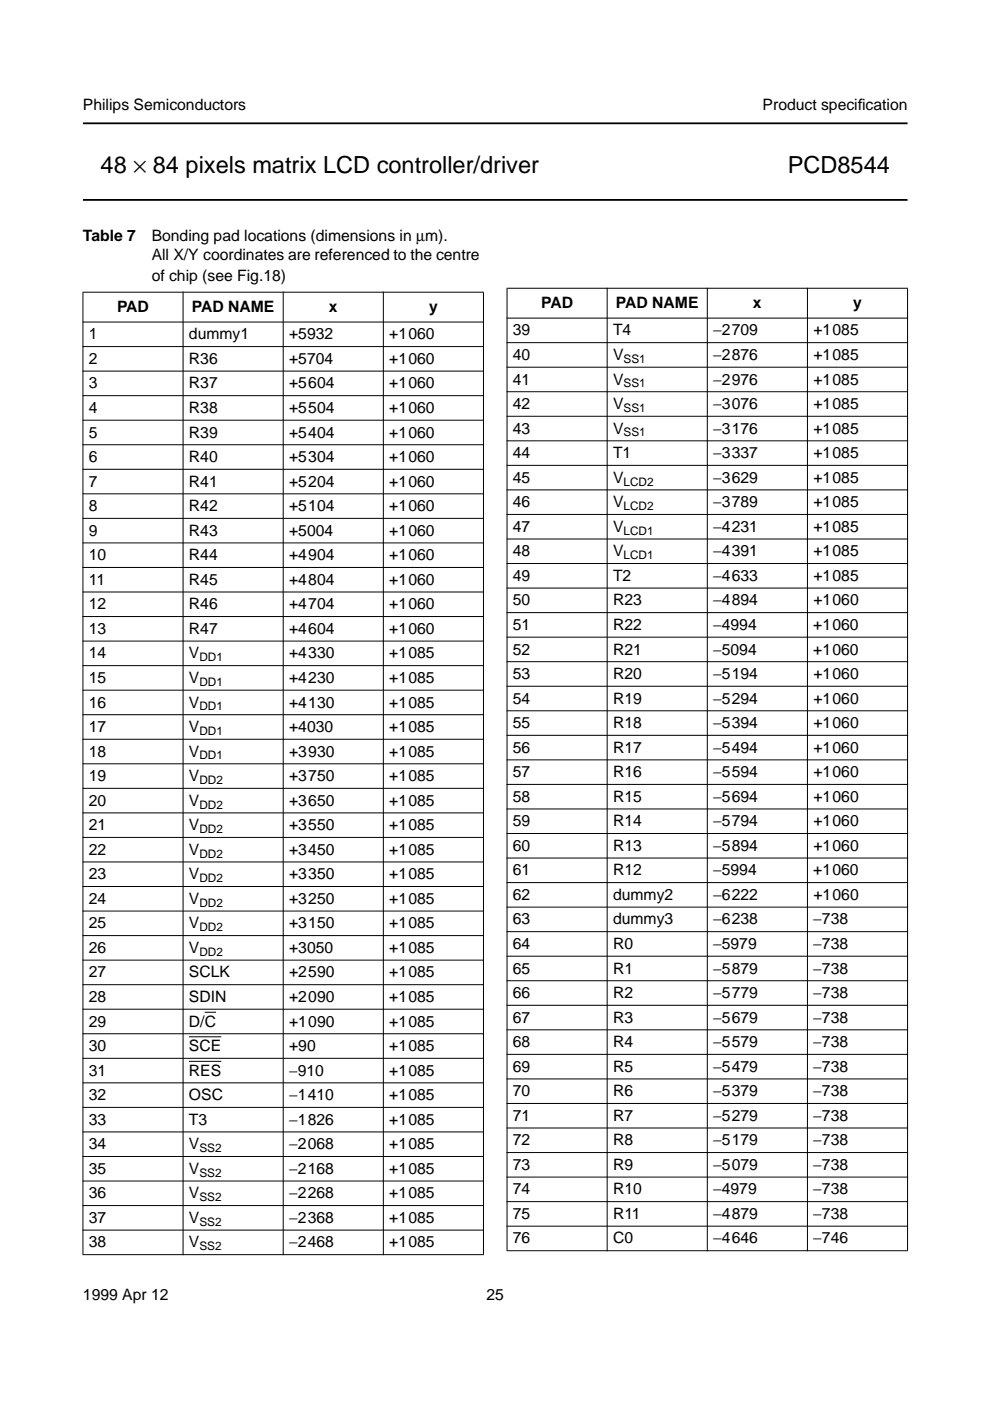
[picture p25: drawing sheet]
<svg xmlns="http://www.w3.org/2000/svg" width="210mm" height="297mm" viewBox="0 0 210 297" stroke-linecap="round" stroke-linejoin="round" font-family="sans-serif">
<defs><g id="words">
<g font-size="5">
<text x="21.3" y="36.6">48 × 84 pixels matrix LCD controller/driver</text>
<text x="167" y="36.6">PCD8544</text>
</g>
<g font-size="3.3">
<text x="17.6" y="23.4">Philips Semiconductors</text>
<text x="161.7" y="23.4">Product specif</text>
<text x="181.9" y="23.4">ication</text>
<text x="17.6" y="51.1">Table 7</text>
<text x="32.2" y="51.1">Bonding pad locations (dimensions in µm).</text>
<text x="32.2" y="55.2">All X/Y coordinates are referenced to the centre</text>
<text x="32.2" y="59.6">of chip (see Fig.18)</text>
<text x="114.7" y="65.4">PAD</text>
<text x="130.6" y="65.4">PAD NAME</text>
<text x="159.7" y="65.4">x</text>
<text x="180.9" y="65.4">y</text>
<text x="18.8" y="72">1</text>
<text x="24.8" y="66.2">PAD</text>
<text x="40.1" y="72">dummy1</text>
<text x="40.7" y="66.2">PAD NAME</text>
<text x="61.3" y="72">+5932</text>
<text x="69.7" y="66.2">x</text>
<text x="82.5" y="72">+1060</text>
<text x="91" y="66.2">y</text>
<text x="108.8" y="71.1">39</text>
<text x="130" y="71.1">T4</text>
<text x="151.2" y="71.1">−2709</text>
<text x="172.4" y="71.1">+1085</text>
<text x="18.8" y="77.2">2</text>
<text x="40.1" y="77.2">R36</text>
<text x="61.3" y="77.2">+5704</text>
<text x="82.5" y="77.2">+1060</text>
<text x="108.8" y="76.3">40</text>
<text x="130" y="76.3">V</text>
<text x="151.2" y="76.3">−2876</text>
<text x="172.4" y="76.3">+1085</text>
<text x="18.8" y="82.4">3</text>
<text x="40.1" y="82.4">R37</text>
<text x="61.3" y="82.4">+5604</text>
<text x="82.5" y="82.4">+1060</text>
<text x="108.8" y="81.5">41</text>
<text x="130" y="81.5">V</text>
<text x="151.2" y="81.5">−2976</text>
<text x="172.4" y="81.5">+1085</text>
<text x="18.8" y="87.6">4</text>
<text x="40.1" y="87.6">R38</text>
<text x="61.3" y="87.6">+5504</text>
<text x="82.5" y="87.6">+1060</text>
<text x="108.8" y="86.7">42</text>
<text x="130" y="86.7">V</text>
<text x="151.2" y="86.7">−3076</text>
<text x="172.4" y="86.7">+1085</text>
<text x="18.8" y="92.8">5</text>
<text x="40.1" y="92.8">R39</text>
<text x="61.3" y="92.8">+5404</text>
<text x="82.5" y="92.8">+1060</text>
<text x="108.8" y="91.9">43</text>
<text x="130" y="91.9">V</text>
<text x="151.2" y="91.9">−3176</text>
<text x="172.4" y="91.9">+1085</text>
<text x="18.8" y="98">6</text>
<text x="40.1" y="98">R40</text>
<text x="61.3" y="98">+5304</text>
<text x="82.5" y="98">+1060</text>
<text x="108.8" y="97.1">44</text>
<text x="130" y="97.1">T1</text>
<text x="151.2" y="97.1">−3337</text>
<text x="172.4" y="97.1">+1085</text>
<text x="18.8" y="103.2">7</text>
<text x="40.1" y="103.2">R41</text>
<text x="61.3" y="103.2">+5204</text>
<text x="82.5" y="103.2">+1060</text>
<text x="108.8" y="102.3">45</text>
<text x="108.8" y="107.5">46</text>
<text x="130" y="102.3">V</text>
<text x="130" y="107.5">V</text>
<text x="151.2" y="102.3">−3629</text>
<text x="151.2" y="107.5">−3789</text>
<text x="172.4" y="102.3">+1085</text>
<text x="172.4" y="107.5">+1085</text>
<text x="18.8" y="108.4">8</text>
<text x="18.8" y="113.6">9</text>
<text x="40.1" y="108.4">R42</text>
<text x="40.1" y="113.6">R43</text>
<text x="61.3" y="108.4">+5104</text>
<text x="61.3" y="113.6">+5004</text>
<text x="82.5" y="113.6">+1060</text>
<text x="82.5" y="108.4">+1060</text>
<text x="108.8" y="112.8">47</text>
<text x="130" y="112.8">V</text>
<text x="151.2" y="112.8">−4231</text>
<text x="172.4" y="112.8">+1085</text>
<text x="18.8" y="118.8">10</text>
<text x="40.1" y="118.8">R44</text>
<text x="61.3" y="118.8">+4904</text>
<text x="82.5" y="118.8">+1060</text>
<text x="108.8" y="118">48</text>
<text x="130" y="118">V</text>
<text x="151.2" y="118">−4391</text>
<text x="172.4" y="118">+1085</text>
<text x="18.8" y="124">11</text>
<text x="40.1" y="124">R45</text>
<text x="61.3" y="124">+4804</text>
<text x="82.5" y="124">+1060</text>
<text x="108.8" y="123.2">49</text>
<text x="130" y="123.2">T2</text>
<text x="151.2" y="123.2">−4633</text>
<text x="172.4" y="123.2">+1085</text>
<text x="18.8" y="129.2">12</text>
<text x="40.1" y="129.2">R46</text>
<text x="61.3" y="129.2">+4704</text>
<text x="82.5" y="129.2">+1060</text>
<text x="108.8" y="128.4">50</text>
<text x="130" y="128.4">R23</text>
<text x="151.2" y="128.4">−4894</text>
<text x="172.4" y="128.4">+1060</text>
<text x="18.8" y="134.4">13</text>
<text x="40.1" y="134.4">R47</text>
<text x="61.3" y="134.4">+4604</text>
<text x="82.5" y="134.4">+1060</text>
<text x="108.8" y="133.6">51</text>
<text x="130" y="133.6">R22</text>
<text x="151.2" y="133.6">−4994</text>
<text x="172.4" y="133.6">+1060</text>
<text x="18.8" y="139.6">14</text>
<text x="40.1" y="139.6">V</text>
<text x="61.3" y="139.6">+4330</text>
<text x="82.5" y="139.6">+1085</text>
<text x="108.8" y="138.8">52</text>
<text x="108.8" y="144">53</text>
<text x="130" y="138.8">R21</text>
<text x="130" y="144">R20</text>
<text x="151.2" y="138.8">−5094</text>
<text x="151.2" y="144">−5194</text>
<text x="172.4" y="138.8">+1060</text>
<text x="172.4" y="144">+1060</text>
<text x="18.8" y="144.8">15</text>
<text x="40.1" y="144.8">V</text>
<text x="61.3" y="144.8">+4230</text>
<text x="82.5" y="144.8">+1085</text>
<text x="108.8" y="149.2">54</text>
<text x="130" y="149.2">R19</text>
<text x="151.2" y="149.2">−5294</text>
<text x="172.4" y="149.2">+1060</text>
<text x="18.8" y="150">16</text>
<text x="18.8" y="155.2">17</text>
<text x="40.1" y="150">V</text>
<text x="40.1" y="155.2">V</text>
<text x="61.3" y="150">+4130</text>
<text x="61.3" y="155.2">+4030</text>
<text x="82.5" y="155.2">+1085</text>
<text x="82.5" y="150">+1085</text>
<text x="108.8" y="154.4">55</text>
<text x="130" y="154.4">R18</text>
<text x="151.2" y="154.4">−5394</text>
<text x="172.4" y="154.4">+1060</text>
<text x="18.8" y="160.4">18</text>
<text x="40.1" y="160.4">V</text>
<text x="61.3" y="160.4">+3930</text>
<text x="82.5" y="160.4">+1085</text>
<text x="108.8" y="159.6">56</text>
<text x="130" y="159.6">R17</text>
<text x="151.2" y="159.6">−5494</text>
<text x="172.4" y="159.6">+1060</text>
<text x="18.8" y="165.6">19</text>
<text x="40.1" y="165.6">V</text>
<text x="61.3" y="165.6">+3750</text>
<text x="82.5" y="165.6">+1085</text>
<text x="108.8" y="164.8">57</text>
<text x="130" y="164.8">R16</text>
<text x="151.2" y="164.8">−5594</text>
<text x="172.4" y="164.8">+1060</text>
<text x="18.8" y="170.8">20</text>
<text x="40.1" y="170.8">V</text>
<text x="61.3" y="170.8">+3650</text>
<text x="82.5" y="170.8">+1085</text>
<text x="108.8" y="170">58</text>
<text x="130" y="170">R15</text>
<text x="151.2" y="170">−5694</text>
<text x="172.4" y="170">+1060</text>
<text x="18.8" y="176">21</text>
<text x="40.1" y="176">V</text>
<text x="61.3" y="176">+3550</text>
<text x="82.5" y="176">+1085</text>
<text x="108.8" y="175.2">59</text>
<text x="130" y="175.2">R14</text>
<text x="151.2" y="175.2">−5794</text>
<text x="172.4" y="175.2">+1060</text>
<text x="18.8" y="181.2">22</text>
<text x="40.1" y="181.2">V</text>
<text x="61.3" y="181.2">+3450</text>
<text x="82.5" y="181.2">+1085</text>
<text x="108.8" y="180.4">60</text>
<text x="108.8" y="185.6">61</text>
<text x="130" y="180.4">R13</text>
<text x="130" y="185.6">R12</text>
<text x="151.2" y="180.4">−5894</text>
<text x="151.2" y="185.6">−5994</text>
<text x="172.4" y="185.6">+1060</text>
<text x="172.4" y="180.4">+1060</text>
<text x="18.8" y="186.4">23</text>
<text x="18.8" y="191.6">24</text>
<text x="40.1" y="186.4">V</text>
<text x="40.1" y="191.6">V</text>
<text x="61.3" y="186.4">+3350</text>
<text x="61.3" y="191.6">+3250</text>
<text x="82.5" y="186.4">+1085</text>
<text x="82.5" y="191.6">+1085</text>
<text x="108.8" y="190.8">62</text>
<text x="130" y="190.8">dummy2</text>
<text x="151.2" y="190.8">−6222</text>
<text x="172.4" y="190.8">+1060</text>
<text x="18.8" y="196.8">25</text>
<text x="40.1" y="196.8">V</text>
<text x="61.3" y="196.8">+3150</text>
<text x="82.5" y="196.8">+1085</text>
<text x="108.8" y="196">63</text>
<text x="130" y="196">dummy3</text>
<text x="151.2" y="196">−6238</text>
<text x="172.4" y="196">−738</text>
<text x="18.8" y="202">26</text>
<text x="40.1" y="202">V</text>
<text x="61.3" y="202">+3050</text>
<text x="82.5" y="202">+1085</text>
<text x="108.8" y="201.2">64</text>
<text x="130" y="201.2">R0</text>
<text x="151.2" y="201.2">−5979</text>
<text x="172.4" y="201.2">−738</text>
<text x="18.8" y="207.2">27</text>
<text x="40.1" y="207.2">SCLK</text>
<text x="61.3" y="207.2">+2590</text>
<text x="82.5" y="207.2">+1085</text>
<text x="108.8" y="206.4">65</text>
<text x="130" y="206.4">R1</text>
<text x="151.2" y="206.4">−5879</text>
<text x="172.4" y="206.4">−738</text>
<text x="18.8" y="212.4">28</text>
<text x="40.1" y="212.4">SDIN</text>
<text x="61.3" y="212.4">+2090</text>
<text x="82.5" y="212.4">+1085</text>
<text x="108.8" y="211.6">66</text>
<text x="130" y="211.6">R2</text>
<text x="151.2" y="211.6">−5779</text>
<text x="172.4" y="211.6">−738</text>
<text x="18.8" y="217.6">29</text>
<text x="40.1" y="217.6">D/C</text>
<text x="61.3" y="217.7">+1090</text>
<text x="82.5" y="217.7">+1085</text>
<text x="108.8" y="216.8">67</text>
<text x="130" y="216.8">R3</text>
<text x="151.2" y="216.8">−5679</text>
<text x="172.4" y="216.8">−738</text>
<text x="18.8" y="222.9">30</text>
<text x="40.1" y="222.9">SCE</text>
<text x="61.3" y="222.9">+90</text>
<text x="82.5" y="222.9">+1085</text>
<text x="108.8" y="222">68</text>
<text x="108.8" y="227.2">69</text>
<text x="130" y="222">R4</text>
<text x="130" y="227.2">R5</text>
<text x="151.2" y="222">−5579</text>
<text x="151.2" y="227.2">−5479</text>
<text x="172.4" y="222">−738</text>
<text x="172.4" y="227.2">−738</text>
<text x="18.8" y="228.1">31</text>
<text x="18.8" y="233.3">32</text>
<text x="40.1" y="228.1">RES</text>
<text x="40.1" y="233.3">OSC</text>
<text x="61.3" y="228.1">−910</text>
<text x="61.3" y="233.3">−1410</text>
<text x="82.5" y="228.1">+1085</text>
<text x="82.5" y="233.3">+1085</text>
<text x="108.8" y="232.4">70</text>
<text x="130" y="232.4">R6</text>
<text x="151.2" y="232.4">−5379</text>
<text x="172.4" y="232.4">−738</text>
<text x="18.8" y="238.5">33</text>
<text x="40.1" y="238.5">T3</text>
<text x="61.3" y="238.5">−1826</text>
<text x="82.5" y="238.5">+1085</text>
<text x="108.8" y="237.6">71</text>
<text x="130" y="237.6">R7</text>
<text x="151.2" y="237.6">−5279</text>
<text x="172.4" y="237.6">−738</text>
<text x="18.8" y="243.7">34</text>
<text x="40.1" y="243.7">V</text>
<text x="61.3" y="243.7">−2068</text>
<text x="82.5" y="243.7">+1085</text>
<text x="108.8" y="242.8">72</text>
<text x="130" y="242.8">R8</text>
<text x="151.2" y="242.8">−5179</text>
<text x="172.4" y="242.8">−738</text>
<text x="18.8" y="248.9">35</text>
<text x="40.1" y="248.9">V</text>
<text x="61.3" y="248.9">−2168</text>
<text x="82.5" y="248.9">+1085</text>
<text x="108.8" y="248">73</text>
<text x="130" y="248">R9</text>
<text x="151.2" y="248">−5079</text>
<text x="172.4" y="248">−738</text>
<text x="18.8" y="254.1">36</text>
<text x="40.1" y="254.1">V</text>
<text x="61.3" y="254.1">−2268</text>
<text x="82.5" y="254.1">+1085</text>
<text x="108.8" y="253.2">74</text>
<text x="130" y="253.2">R10</text>
<text x="151.2" y="253.2">−4979</text>
<text x="172.4" y="253.2">−738</text>
<text x="18.8" y="259.3">37</text>
<text x="40.1" y="259.3">V</text>
<text x="61.3" y="259.3">−2368</text>
<text x="82.5" y="259.3">+1085</text>
<text x="108.8" y="258.4">75</text>
<text x="108.8" y="263.6">76</text>
<text x="130" y="258.4">R11</text>
<text x="130" y="263.6">C0</text>
<text x="151.2" y="258.4">−4879</text>
<text x="151.2" y="263.6">−4646</text>
<text x="172.4" y="258.4">−738</text>
<text x="172.4" y="263.6">−746</text>
<text x="18.8" y="264.5">38</text>
<text x="40.1" y="264.5">V</text>
<text x="61.3" y="264.5">−2468</text>
<text x="82.5" y="264.5">+1085</text>
<text x="17.6" y="275.6">1999 Apr 12</text>
<text x="103.2" y="275.6">25</text>
</g>
<g font-size="2.5">
<text x="132.2" y="76.9">SS1</text>
<text x="132.2" y="82.1">SS1</text>
<text x="132.2" y="87.3">SS1</text>
<text x="132.2" y="92.5">SS1</text>
<text x="132.2" y="102.9">LCD2</text>
<text x="132.2" y="108.1">LCD2</text>
<text x="132.2" y="113.4">LCD1</text>
<text x="132.2" y="118.6">LCD1</text>
<text x="42.3" y="140.2">DD1</text>
<text x="42.3" y="145.4">DD1</text>
<text x="42.3" y="150.6">DD1</text>
<text x="42.3" y="155.8">DD1</text>
<text x="42.3" y="161">DD1</text>
<text x="42.3" y="166.2">DD2</text>
<text x="42.3" y="171.4">DD2</text>
<text x="42.3" y="176.6">DD2</text>
<text x="42.3" y="181.8">DD2</text>
<text x="42.3" y="187">DD2</text>
<text x="42.3" y="192.2">DD2</text>
<text x="42.3" y="197.4">DD2</text>
<text x="42.3" y="202.6">DD2</text>
<text x="42.3" y="244.3">SS2</text>
<text x="42.3" y="249.5">SS2</text>
<text x="42.3" y="254.7">SS2</text>
<text x="42.3" y="259.9">SS2</text>
<text x="42.3" y="265.1">SS2</text>
</g>
</g></defs>
<path d="M17.6 26.2h174.8M17.6 42.4h174.8" fill="none" stroke="#000" stroke-width=".38"/>
<g fill="#000" stroke="#000" stroke-width=".21">
<path d="M17.5 62h85.1zM17.5 68.3h85.1zM17.5 73.5h85.1zM17.5 78.7h85.1zM107.4 61.1h85.1zM107.4 67.4h85.1zM107.4 72.6h85.1zM107.4 77.9h85.1zM17.5 83.9h85.1zM17.5 89.1h85.1zM17.5 94.3h85.1zM17.5 99.5h85.1z"/>
<path d="M107.4 83.1h85.1zM107.4 88.3h85.1zM107.4 93.5h85.1zM107.4 98.7h85.1zM17.5 104.7h85.1zM17.5 109.9h85.1zM17.5 115.1h85.1zM107.4 103.9h85.1zM107.4 109.1h85.1zM107.4 114.3h85.1zM107.4 119.5h85.1zM17.5 120.3h85.1z"/>
<path d="M17.5 125.5h85.1zM17.5 130.7h85.1zM17.5 135.9h85.1zM107.4 124.7h85.1zM107.4 129.9h85.1zM107.4 135.1h85.1zM17.5 141.1h85.1zM17.5 146.3h85.1zM17.5 151.5h85.1zM17.5 156.7h85.1zM107.4 140.3h85.1zM107.4 145.5h85.1z"/>
<path d="M107.4 150.7h85.1zM107.4 155.9h85.1zM17.5 161.9h85.1zM17.5 167.1h85.1zM17.5 172.3h85.1zM17.5 177.6h85.1zM107.4 161.1h85.1zM107.4 166.3h85.1zM107.4 171.5h85.1zM107.4 176.7h85.1zM17.5 182.8h85.1zM17.5 188h85.1z"/>
<path d="M17.5 193.2h85.1zM17.5 198.4h85.1zM107.4 181.9h85.1zM107.4 187.1h85.1zM107.4 192.3h85.1zM107.4 197.5h85.1zM40.1 219.8h6.8zM43.4 214.6h2.4zM17.5 203.6h85.1zM17.5 208.8h85.1zM17.5 214h85.1zM17.5 219.2h85.1z"/>
<path d="M107.4 202.7h85.1zM107.4 207.9h85.1zM107.4 213.1h85.1zM107.4 218.3h85.1zM40.1 225h6.8zM17.5 224.4h85.1zM17.5 229.6h85.1zM17.5 234.8h85.1zM17.5 240h85.1zM107.4 223.5h85.1zM107.4 228.8h85.1zM107.4 234h85.1z"/>
<path d="M107.4 239.2h85.1zM17.5 245.2h85.1zM17.5 250.4h85.1zM17.5 255.6h85.1zM107.4 244.4h85.1zM107.4 249.6h85.1zM107.4 254.8h85.1zM107.4 260h85.1zM17.6 62.1v203.8zM38.8 61.8v204.3zM60 61.8v204.3zM81.3 61.8v204.3z"/>
<path d="M102.5 62.1v203.8zM17.5 260.8h85.1zM17.5 266h85.1zM107.5 61.2v203.9zM128.7 61v204.3zM150 61v204.3zM171.2 61v204.3zM192.4 61.2v203.9zM107.4 265.2h85.1z"/>
</g>
<use href="#words"/>
</svg>
